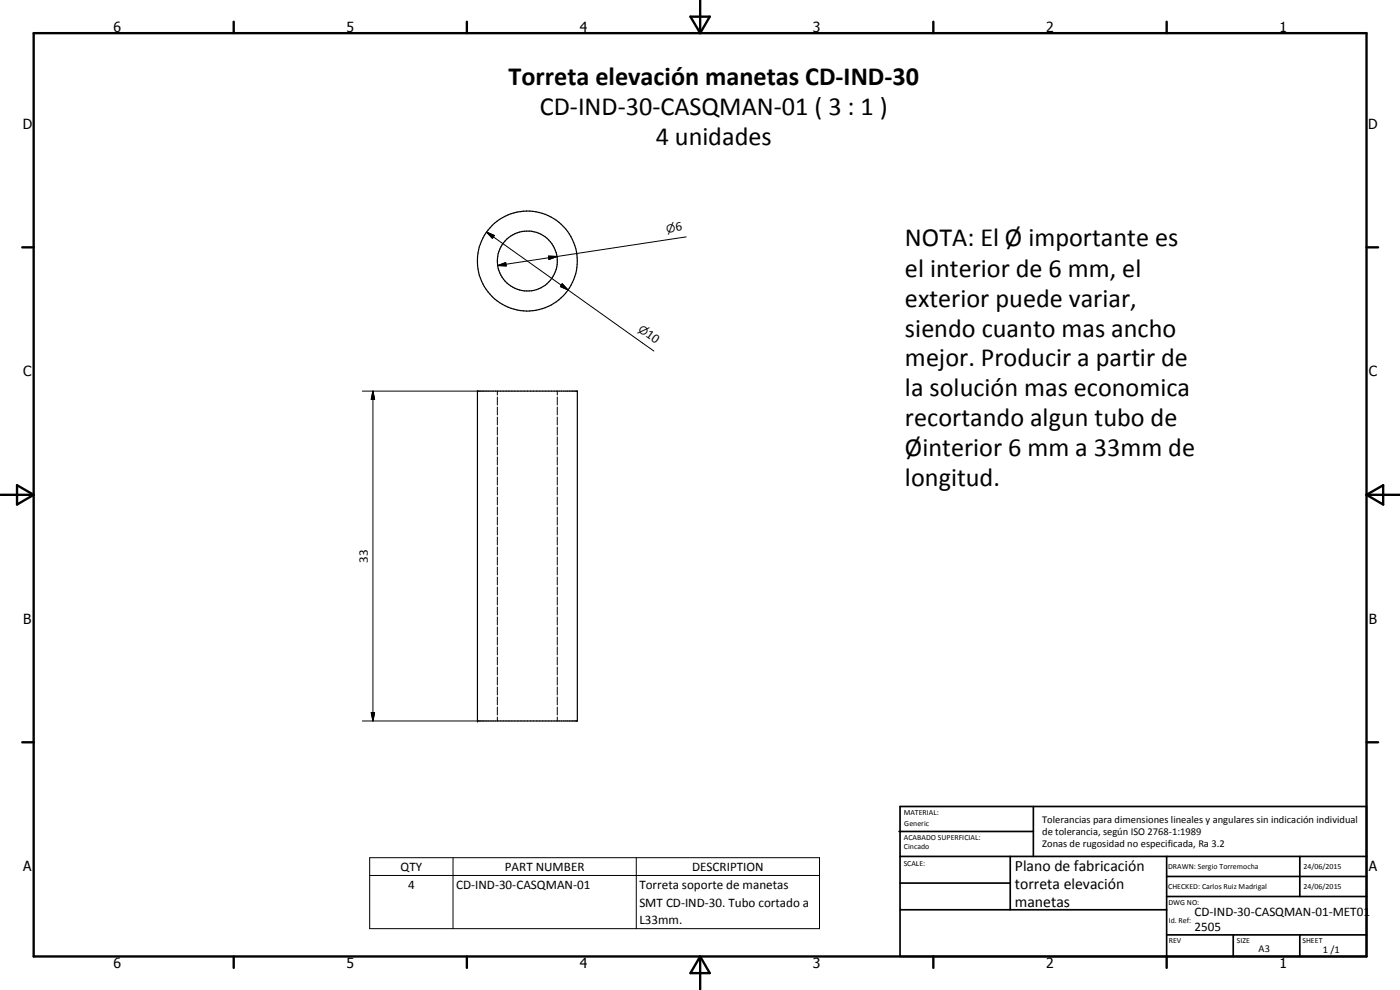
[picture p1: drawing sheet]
<svg xmlns="http://www.w3.org/2000/svg" width="420mm" height="297mm" viewBox="0 0 420 297" stroke-linecap="round" stroke-linejoin="round" font-family="sans-serif">
<defs><g id="words">
<g font-size="7.9">
<text x="152.6" y="25.4">Torreta elevación manetas CD-IND-30</text>
<text x="162" y="34.4">CD-IND-30-CASQMAN-01 ( 3 : 1 )</text>
<text x="196.8" y="43.4">4 unidades</text>
<text x="271.6" y="74">NOTA: El Ø importante es</text>
<text x="271.6" y="83">el interior de 6 mm, el</text>
<text x="271.6" y="92">exterior puede variar,</text>
<text x="271.6" y="101">siendo cuanto mas ancho</text>
<text x="271.6" y="109.9">mejor. Producir a partir de</text>
<text x="271.6" y="119">la solución mas economica</text>
<text x="271.6" y="127.9">recortando algun tubo de</text>
<text x="271.6" y="136.9">Øinterior 6 mm a 33mm de</text>
<text x="271.6" y="146">longitud.</text>
</g>
<g font-size="4.7">
<text x="304.6" y="261.2">Plano de fabricación</text>
<text x="304.6" y="266.6">torreta elevación</text>
<text x="304.6" y="272">manetas</text>
</g>
<g font-size="4.2">
<text x="34" y="9.6">6</text>
<text x="104" y="9.6">5</text>
<text x="174" y="9.6">4</text>
<text x="244" y="9.6">3</text>
<text x="314" y="9.6">2</text>
<text x="384" y="9.6">1</text>
<text x="6.8" y="38.7">D</text>
<text x="410.6" y="38.7">D</text>
<text x="7" y="112.9">C</text>
<text x="410.8" y="112.9">C</text>
<text x="7" y="187.1">B</text>
<text x="410.8" y="187.1">B</text>
<text x="7" y="261.4">A</text>
<text x="410.8" y="261.4">A</text>
<text x="34" y="290.4">6</text>
<text x="104" y="290.4">5</text>
<text x="174" y="290.4">4</text>
<text x="244" y="290.4">3</text>
<text x="314" y="290.4">2</text>
<text x="384" y="290.4">1</text>
</g>
<g font-size="3.9">
<text x="202.9" y="69.4" transform="rotate(-9 202.9 69.4)">6</text>
<text x="193.6" y="100.8" transform="rotate(35 193.6 100.8)">10</text>
<text x="110.4" y="168.8" transform="rotate(-90 110.4 168.8)">33</text>
<text x="120.2" y="261.3">QTY</text>
<text x="151.5" y="261.3">PART NUMBER</text>
<text x="207.7" y="261.3">DESCRIPTION</text>
<text x="122.5" y="266.6">4</text>
<text x="136.9" y="266.6">CD-IND-30-CASQMAN-01</text>
<text x="191.9" y="266.7">Torreta soporte de manetas</text>
<text x="191.9" y="272">SMT CD-IND-30. Tubo cortado a</text>
<text x="358.5" y="275">CD-IND-30-CASQMAN-01-MET01</text>
<text x="191.9" y="277.3">L33mm.</text>
<text x="358.5" y="279.4">2505</text>
</g>
<g font-size="3.3">
<text x="200.1" y="69.8" transform="rotate(-9 200.1 69.8)">n</text>
<text x="191.3" y="99.2" transform="rotate(35 191.3 99.2)">n</text>
</g>
<g font-size="3.1">
<text x="312.7" y="246.8">Tolerancias para dimensiones lineales y angulares sin indicación individual</text>
<text x="312.7" y="250.4">de tolerancia, según ISO 2768-1:1989</text>
<text x="312.7" y="254">Zonas de rugosidad no especificada, Ra 3.2</text>
<text x="377.7" y="285.6">A3</text>
<text x="397" y="285.9">1 /1</text>
</g>
<g font-size="2.4">
<text x="271.2" y="244.4">MATERIAL:</text>
<text x="271.3" y="252">ACABADO SUPERFICIAL:</text>
<text x="271.4" y="247.9">Generic</text>
<text x="271.3" y="254.6">Cincado</text>
<text x="271.2" y="259.7">SCALE:</text>
<text x="350.6" y="260.8">DRAWN: Sergio Torremocha</text>
<text x="391.2" y="260.6">24/06/2015</text>
<text x="350.6" y="266.9">CHECKED: Carlos Ruiz Madrigal</text>
<text x="391.2" y="266.7">24/06/2015</text>
<text x="350.6" y="271.4">DWG NO:</text>
<text x="350.8" y="276.9">Id. Ref:</text>
<text x="350.8" y="282.8">REV</text>
<text x="371.2" y="282.9">SIZE</text>
<text x="390.9" y="282.9">SHEET</text>
</g>
</g></defs>
<g fill="none" stroke="#000" stroke-width=".35">
<path d="M143.3 117.3h30v99h-30z"/>
<circle cx="158.3" cy="78.3" r="15"/>
<circle cx="158.3" cy="78.3" r="9"/>
</g>
<g fill="#000">
<circle cx="143.3" cy="117.3" r=".18"/>
<circle cx="143.3" cy="216.3" r=".18"/>
</g>
<g fill="none" stroke="#000" stroke-width=".3">
<path d="M146 69.6l2.4 1.1-.6 .8zM146 69.6l24.5 17.4M149.4 79.7l2.4-.9 .1 1zM164.6 76.8l2.6 .2-2.5 .9zM205.9 71.1l-56.5 8.6M168.7 85.1l1.8 1.9-2.3-1zM170.5 87l25.7 18.3M108.7 117.3h34.6M111.9 117.3l.5 2.5h-1zM111.9 117.3v99M149.3 117.3v1.2M149.3 119.1v2.4"/>
<path d="M167.2 117.3v1.2M167.2 119.1v2.4M149.3 122.1v2.4M149.3 125.1v2.4M149.3 128.1v2.5M149.3 131.1v2.4M149.3 134.1v2.4M149.3 137.1v2.4M167.2 122.1v2.4M167.2 125.1v2.4M167.2 128.1v2.5M167.2 131.1v2.4"/>
<path d="M167.2 134.1v2.4M167.2 137.1v2.4M149.3 140.1v2.4M149.3 143.1v2.4M149.3 146.1v2.4M149.3 149.1v2.4M149.3 152.1v2.4M149.3 155.1v2.4M149.3 158.1v2.4M167.2 140.1v2.4M167.2 143.1v2.4M167.2 146.1v2.4"/>
<path d="M167.2 149.1v2.4M167.2 152.1v2.4M167.2 155.1v2.4M167.2 158.1v2.4M149.3 161.1v2.4M149.3 164.1v2.4M149.3 167.1v2.4M149.3 170.1v2.4M149.3 173.1v2.4M149.3 176.1v2.4M149.3 179.1v2.4M167.2 161.1v2.4"/>
<path d="M167.2 164.1v2.4M167.2 167.1v2.4M167.2 170.1v2.4M167.2 173.1v2.4M167.2 176.1v2.4M167.2 179.1v2.4M149.3 182.1v2.4M149.3 185.1v2.4M149.3 188.1v2.4M149.3 191.1v2.4M149.3 194.1v2.4M149.3 197.1v2.4"/>
<path d="M167.2 182.1v2.4M167.2 185.1v2.4M167.2 188.1v2.4M167.2 191.1v2.4M167.2 194.1v2.4M167.2 197.1v2.4M108.7 216.3h34.6M111.4 213.8h1l-.5 2.5zM149.3 200.2v2.3M149.3 203.1v2.4M149.3 206.1v2.4M149.3 209.1v2.4"/>
<path d="M149.3 212.1v2.4M149.3 215.1v1.2M167.2 200.2v2.3M167.2 203.1v2.4M167.2 206.1v2.4M167.2 209.1v2.4M167.2 212.1v2.4M167.2 215.1v1.2M110.9 257.3h135v21.3h-135zM136 257.3v21.3M191 257.3v21.3M110.9 262.7h135"/>
</g>
<g fill="none" stroke="#000" stroke-width=".71">
<path d="M10.1 9.9h400v277.1h-400zM70.1 6.5v3.4M140.1 6.5v3.4M207.2 5h5.8l-2.9 4.9zM210.1 0v9.9M280.1 6.5v3.4M350.1 6.5v3.4M6.7 74.2h3.4M410.1 74.2h3.5M.1 148.5h10M5.1 145.6l5 2.9-5 2.9zM410.1 148.5h10"/>
<path d="M410.1 148.5l5-2.9v5.8zM6.7 222.7h3.4M410.1 222.7h3.5M70.1 287v3.4M140.1 287v3.4M210.1 287v10M210.1 287l2.9 5h-5.8zM280.1 287v3.4M350.1 287v3.4"/>
</g>
<g fill="none" stroke="#000" stroke-width=".51">
<path d="M269.8 249.5h40.3M270.1 242h140v45h-140zM270.1 257h140M303.2 257v16M310.1 242v15M350.1 257v30M390.1 257v12M270.1 265h33.1M270.1 273h80M350.1 269h60M350.1 263h60M350.1 280.5h60"/>
<path d="M370.1 280.5v6.5M390.1 280.5v6.5"/>
</g>
<path d="M146 69.6l2.4 1.1-.6 .8zM149.4 79.7l2.4-.9 .1 1zM164.6 76.8l2.6 .2-2.5 .9zM168.7 85.1l1.8 1.9-2.3-1zM111.9 117.3l.5 2.5h-1zM111.4 213.8h1l-.5 2.5z" fill="#000"/>
<use href="#words"/>
</svg>
